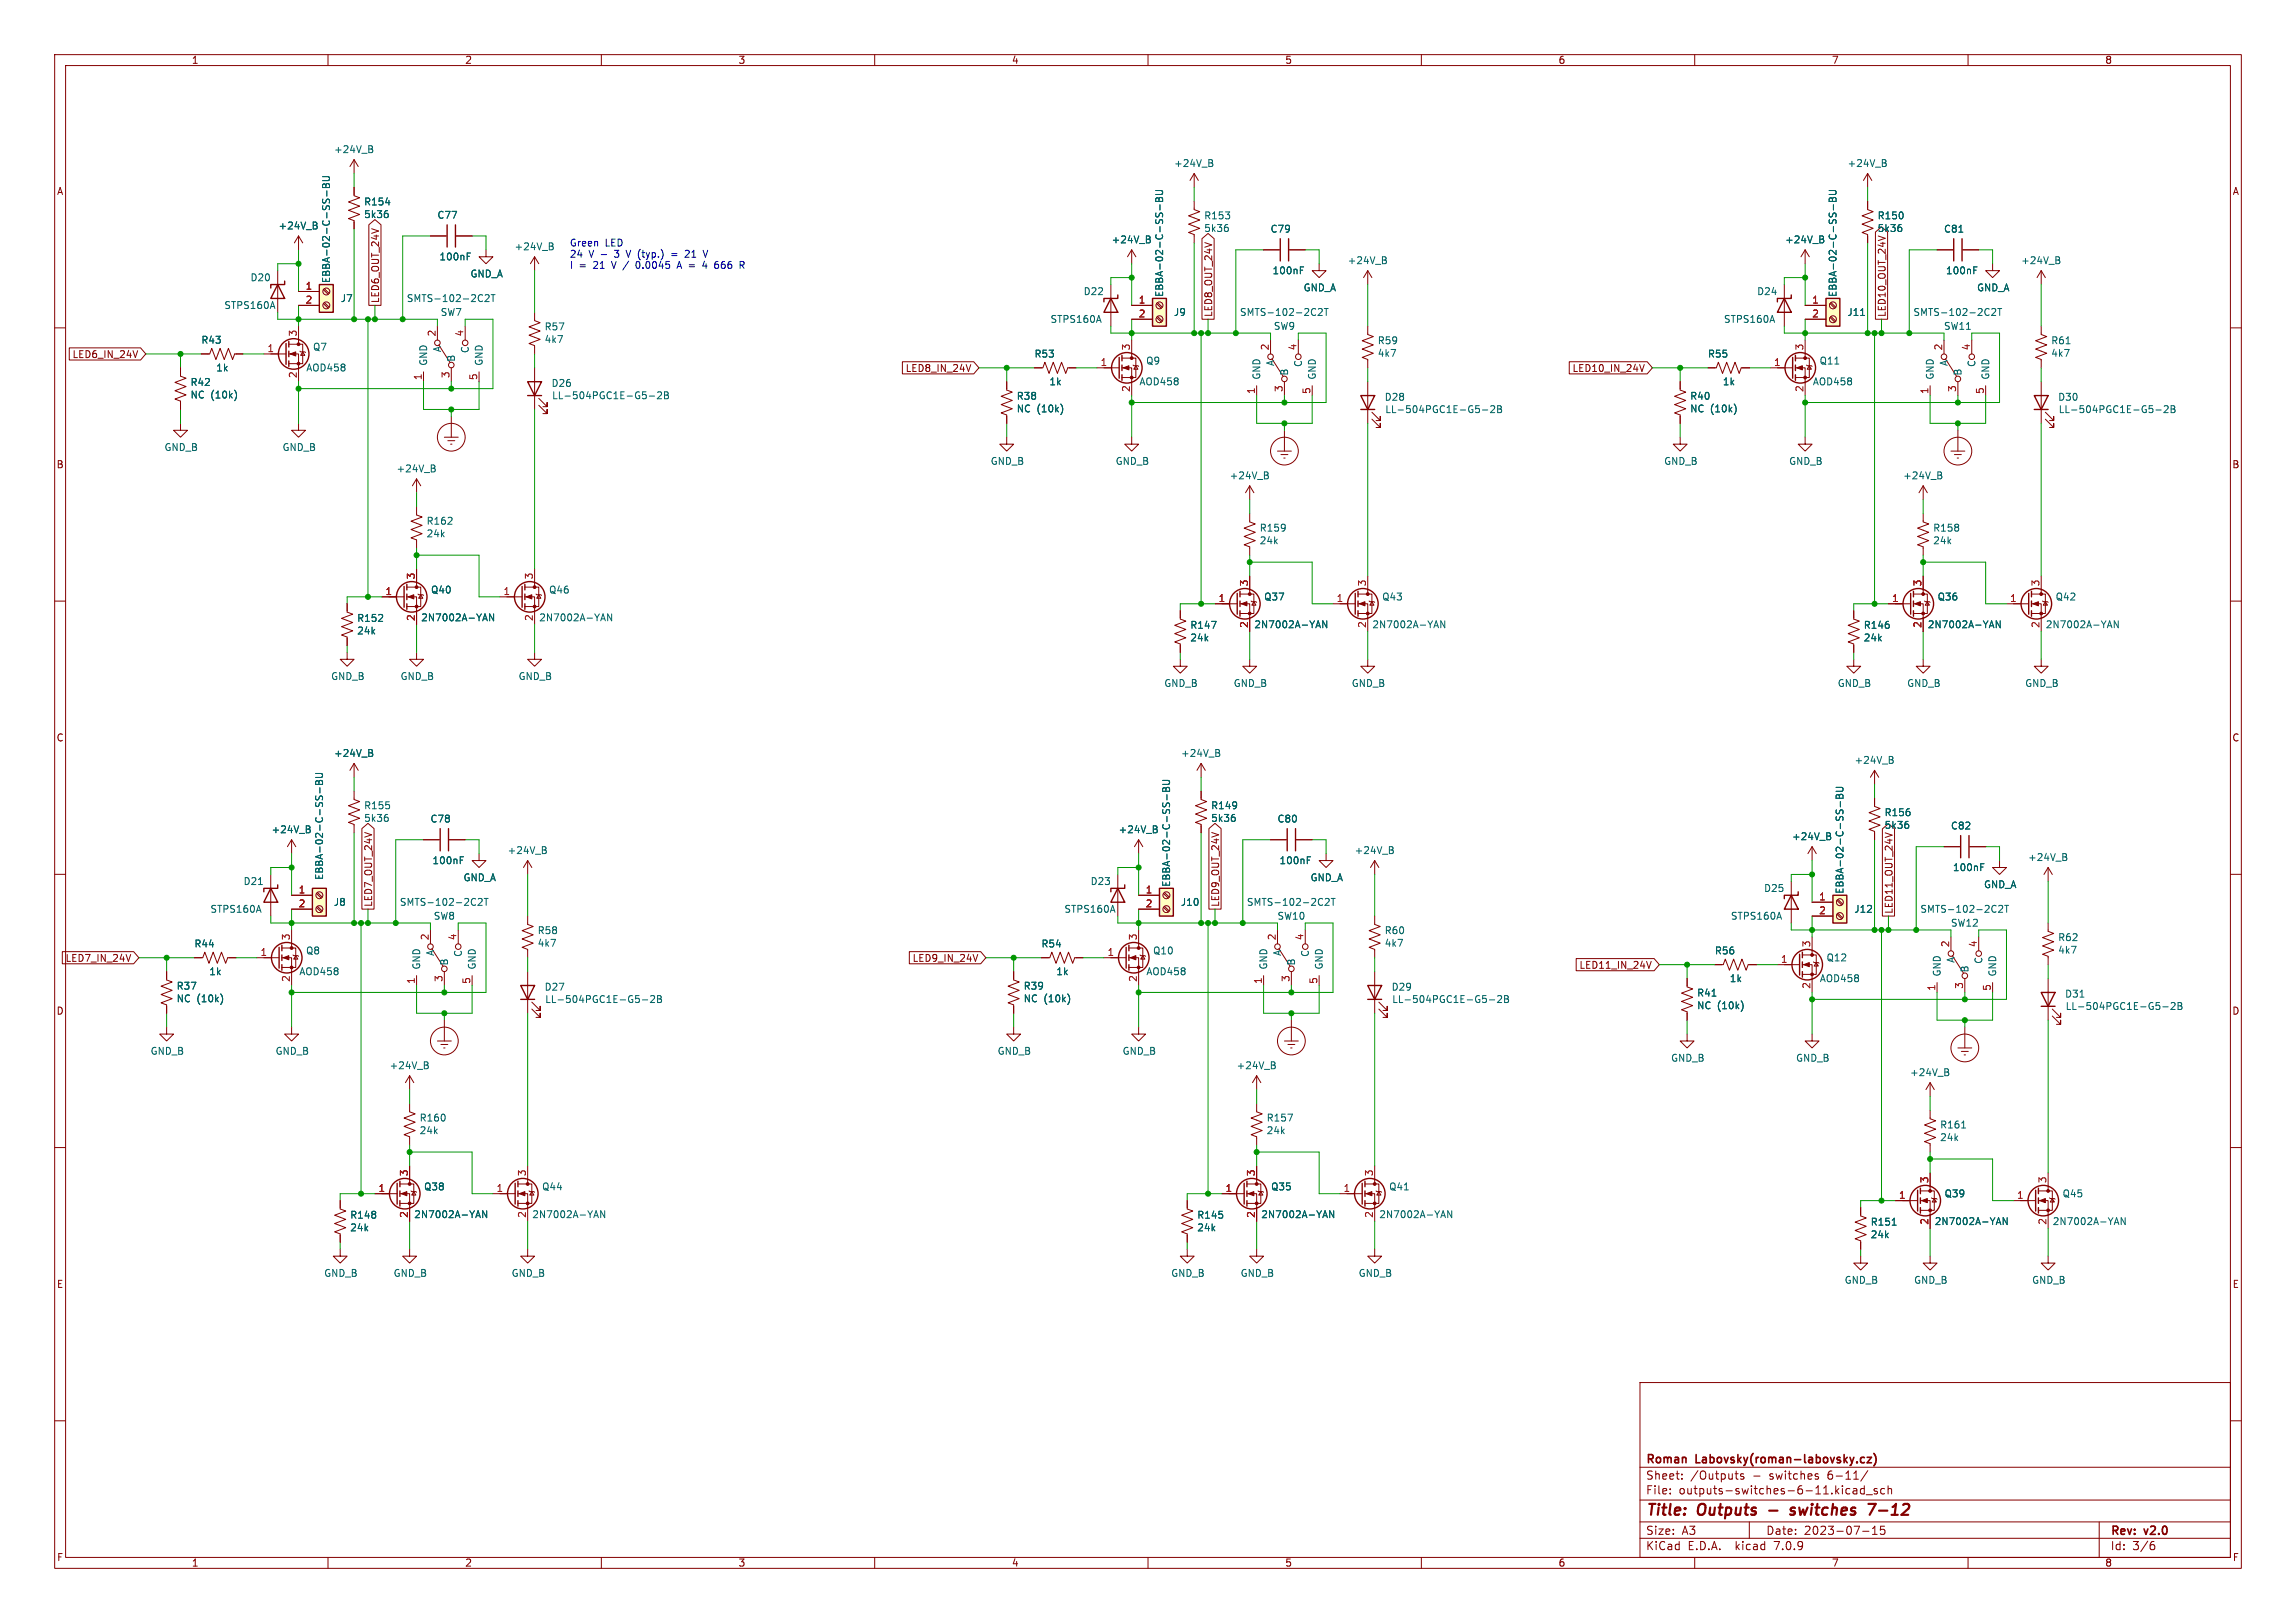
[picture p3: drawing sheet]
<svg xmlns="http://www.w3.org/2000/svg" width="420mm" height="297mm" viewBox="0 0 420 297" stroke-linecap="round" stroke-linejoin="round" font-family="sans-serif">
<defs><g id="words">
<g font-size="2.8" fill="#840000">
<text x="301" y="277.9">Title:</text>
<text x="310.6" y="277.9">Outputs</text>
<text x="329.2" y="277.9">switches</text>
<text x="344.2" y="277.9">7-12</text>
</g>
<g font-size="2.1" fill="#840000">
<text x="301" y="268.2">Roman</text>
<text x="310.3" y="268.2">Labovsky(roman-labovsky.cz)</text>
<text x="301" y="273.7">File:</text>
<text x="301" y="271">Sheet:</text>
<text x="307.1" y="273.7">outputs-switches-6-11.kicad_sch</text>
<text x="309.2" y="271">/Outputs</text>
<text x="320.7" y="271">-</text>
<text x="323.8" y="271">switches</text>
<text x="334.6" y="271">6-11/</text>
<text x="301" y="281.1">Size:</text>
<text x="307.6" y="281.1">A3</text>
<text x="323" y="281.1">Date:</text>
<text x="330" y="281.1">2023-07-15</text>
<text x="386" y="281.3">Rev:</text>
<text x="392.4" y="281.3">v2.0</text>
<text x="301" y="283.9">KiCad</text>
<text x="308.7" y="283.9">E.D.A.</text>
<text x="317.6" y="283.9">kicad</text>
<text x="324.8" y="283.9">7.0.9</text>
<text x="386" y="283.9">Id:</text>
<text x="390.1" y="283.9">3/6</text>
</g>
<g font-size="1.8" fill="#840000">
<text x="35" y="11.9">1</text>
<text x="85" y="11.9">2</text>
<text x="135" y="11.9">3</text>
<text x="185" y="11.9">4</text>
<text x="235" y="11.9">5</text>
<text x="285" y="11.9">6</text>
<text x="335" y="11.9">7</text>
<text x="385" y="11.9">8</text>
<text x="10.3" y="35.9">A</text>
<text x="408.3" y="35.9">A</text>
<text x="69.5" y="55.6" transform="rotate(-90 69.5 55.6)">LED6_OUT_24V</text>
<text x="221.9" y="58.1" transform="rotate(-90 221.9 58.1)">LED8_OUT_24V</text>
<text x="345.1" y="58.1" transform="rotate(-90 345.1 58.1)">LED10_OUT_24V</text>
<text x="13.2" y="65.7">LED6_IN_24V</text>
<text x="165.6" y="68.3">LED8_IN_24V</text>
<text x="287.5" y="68.3">LED10_IN_24V</text>
<text x="10.3" y="85.9">B</text>
<text x="408.2" y="85.9">B</text>
<text x="10.3" y="135.9">C</text>
<text x="408.2" y="135.9">C</text>
<text x="68.3" y="166.1" transform="rotate(-90 68.3 166.1)">LED7_OUT_24V</text>
<text x="223.2" y="166.1" transform="rotate(-90 223.2 166.1)">LED9_OUT_24V</text>
<text x="346.4" y="167.3" transform="rotate(-90 346.4 167.3)">LED11_OUT_24V</text>
<text x="11.9" y="176.2">LED7_IN_24V</text>
<text x="166.8" y="176.2">LED9_IN_24V</text>
<text x="288.8" y="177.5">LED11_IN_24V</text>
<text x="10.3" y="185.9">D</text>
<text x="408.2" y="185.9">D</text>
<text x="10.3" y="235.9">E</text>
<text x="408.3" y="235.9">E</text>
<text x="10.3" y="285.9">F</text>
<text x="35" y="286.9">1</text>
<text x="85" y="286.9">2</text>
<text x="135" y="286.9">3</text>
<text x="185" y="286.9">4</text>
<text x="235" y="286.9">5</text>
<text x="285" y="286.9">6</text>
<text x="335" y="286.9">7</text>
<text x="385" y="286.9">8</text>
<text x="408.3" y="285.9">F</text>
</g>
<g font-size="1.8" fill="#006464">
<text x="61" y="28.2">+24V_B</text>
<text x="214.7" y="30.8">+24V_B</text>
<text x="337.9" y="30.8">+24V_B</text>
<text x="66.5" y="37.8">R154</text>
<text x="66.5" y="40.1">5k36</text>
<text x="79.9" y="40.2">C77</text>
<text x="220.2" y="40.3">R153</text>
<text x="343.4" y="40.3">R150</text>
<text x="50.8" y="42.2">+24V_B</text>
<text x="80.3" y="47.9">100nF</text>
<text x="94" y="46">+24V_B</text>
<text x="203.2" y="44.7">+24V_B</text>
<text x="220.2" y="42.6">5k36</text>
<text x="232.3" y="42.8">C79</text>
<text x="326.4" y="44.7">+24V_B</text>
<text x="343.4" y="42.6">5k36</text>
<text x="355.5" y="42.8">C81</text>
<text x="45.7" y="51.7">D20</text>
<text x="60.6" y="51.9" transform="rotate(-90 60.6 51.9)">EBBA-02-C-SS-BU</text>
<text x="86" y="51">GND_A</text>
<text x="232.7" y="50.4">100nF</text>
<text x="238.4" y="53.5">GND_A</text>
<text x="246.4" y="48.5">+24V_B</text>
<text x="355.9" y="50.4">100nF</text>
<text x="361.6" y="53.5">GND_A</text>
<text x="369.6" y="48.5">+24V_B</text>
<text x="40.9" y="56.7">STPS160A</text>
<text x="62.2" y="55.5">J7</text>
<text x="74.3" y="55.5">SMTS-102-2C2T</text>
<text x="80.5" y="58">SW7</text>
<text x="192.1" y="59.3">STPS160A</text>
<text x="198.1" y="54.2">D22</text>
<text x="213" y="54.4" transform="rotate(-90 213 54.4)">EBBA-02-C-SS-BU</text>
<text x="214.6" y="58">J9</text>
<text x="226.7" y="58">SMTS-102-2C2T</text>
<text x="315.3" y="59.3">STPS160A</text>
<text x="321.3" y="54.2">D24</text>
<text x="336.1" y="54.4" transform="rotate(-90 336.1 54.4)">EBBA-02-C-SS-BU</text>
<text x="337.8" y="58">J11</text>
<text x="349.9" y="58">SMTS-102-2C2T</text>
<text x="36.7" y="63.1">R43</text>
<text x="57.2" y="64.4">Q7</text>
<text x="80.9" y="64.5" transform="rotate(-90 80.9 64.5)">A</text>
<text x="86" y="64.7" transform="rotate(-90 86 64.7)">C</text>
<text x="99.5" y="63">4k7</text>
<text x="99.5" y="60.7">R57</text>
<text x="189.1" y="65.6">R53</text>
<text x="232.9" y="60.6">SW9</text>
<text x="251.9" y="65.5">4k7</text>
<text x="251.9" y="63.2">R59</text>
<text x="312.3" y="65.6">R55</text>
<text x="355.5" y="60.6">SW11</text>
<text x="375.1" y="63.2">R61</text>
<text x="375.1" y="65.5">4k7</text>
<text x="34.8" y="70.8">R42</text>
<text x="39.5" y="68.2">1k</text>
<text x="55.9" y="68.2">AOD458</text>
<text x="78.3" y="67" transform="rotate(-90 78.3 67)">GND</text>
<text x="83.4" y="66.3" transform="rotate(-90 83.4 66.3)">B</text>
<text x="88.5" y="67" transform="rotate(-90 88.5 67)">GND</text>
<text x="100.8" y="71">D26</text>
<text x="191.9" y="70.7">1k</text>
<text x="208.3" y="70.7">AOD458</text>
<text x="209.6" y="66.9">Q9</text>
<text x="230.7" y="69.6" transform="rotate(-90 230.7 69.6)">GND</text>
<text x="233.3" y="67.1" transform="rotate(-90 233.3 67.1)">A</text>
<text x="235.8" y="68.8" transform="rotate(-90 235.8 68.8)">B</text>
<text x="238.4" y="67.3" transform="rotate(-90 238.4 67.3)">C</text>
<text x="240.9" y="69.6" transform="rotate(-90 240.9 69.6)">GND</text>
<text x="315" y="70.7">1k</text>
<text x="331.5" y="70.7">AOD458</text>
<text x="332.8" y="66.9">Q11</text>
<text x="353.9" y="69.6" transform="rotate(-90 353.9 69.6)">GND</text>
<text x="356.5" y="67.1" transform="rotate(-90 356.5 67.1)">A</text>
<text x="359" y="68.8" transform="rotate(-90 359 68.8)">B</text>
<text x="361.5" y="67.3" transform="rotate(-90 361.5 67.3)">C</text>
<text x="364.1" y="69.6" transform="rotate(-90 364.1 69.6)">GND</text>
<text x="34.8" y="73.1">NC (10k)</text>
<text x="100.9" y="73.3">LL-504PGC1E-G5-2B</text>
<text x="185.9" y="73.4">R38</text>
<text x="185.9" y="75.7">NC (10k)</text>
<text x="253.2" y="73.5">D28</text>
<text x="253.3" y="75.8">LL-504PGC1E-G5-2B</text>
<text x="309.1" y="73.4">R40</text>
<text x="309.1" y="75.7">NC (10k)</text>
<text x="376.4" y="73.5">D30</text>
<text x="376.5" y="75.8">LL-504PGC1E-G5-2B</text>
<text x="30" y="82.7">GND_B</text>
<text x="51.6" y="82.7">GND_B</text>
<text x="72.4" y="86.6">+24V_B</text>
<text x="181.1" y="85.3">GND_B</text>
<text x="204" y="85.3">GND_B</text>
<text x="224.8" y="87.9">+24V_B</text>
<text x="304.3" y="85.3">GND_B</text>
<text x="327.2" y="85.3">GND_B</text>
<text x="348" y="87.9">+24V_B</text>
<text x="77.9" y="96.2">R162</text>
<text x="77.9" y="98.5">24k</text>
<text x="230.3" y="97.5">R159</text>
<text x="230.3" y="99.8">24k</text>
<text x="353.5" y="97.5">R158</text>
<text x="353.5" y="99.8">24k</text>
<text x="65.2" y="114">R152</text>
<text x="76.9" y="113.9">2N7002A-YAN</text>
<text x="78.7" y="108.8">Q40</text>
<text x="98.5" y="113.9">2N7002A-YAN</text>
<text x="100.3" y="108.8">Q46</text>
<text x="231.1" y="110.1">Q37</text>
<text x="252.7" y="110.1">Q43</text>
<text x="354.3" y="110.1">Q36</text>
<text x="375.9" y="110.1">Q42</text>
<text x="65.2" y="116.3">24k</text>
<text x="217.6" y="115.3">R147</text>
<text x="217.6" y="117.6">24k</text>
<text x="229.3" y="115.2">2N7002A-YAN</text>
<text x="250.9" y="115.2">2N7002A-YAN</text>
<text x="340.8" y="115.3">R146</text>
<text x="340.8" y="117.6">24k</text>
<text x="352.5" y="115.2">2N7002A-YAN</text>
<text x="374.1" y="115.2">2N7002A-YAN</text>
<text x="60.5" y="124.6">GND_B</text>
<text x="73.2" y="124.6">GND_B</text>
<text x="94.8" y="124.6">GND_B</text>
<text x="212.9" y="125.9">GND_B</text>
<text x="225.6" y="125.9">GND_B</text>
<text x="247.2" y="125.9">GND_B</text>
<text x="336.1" y="125.9">GND_B</text>
<text x="348.8" y="125.9">GND_B</text>
<text x="370.4" y="125.9">GND_B</text>
<text x="61" y="138.7">+24V_B</text>
<text x="215.9" y="138.7">+24V_B</text>
<text x="339.1" y="140">+24V_B</text>
<text x="66.5" y="148.3">R155</text>
<text x="221.4" y="148.3">R149</text>
<text x="344.6" y="149.6">R156</text>
<text x="49.6" y="152.7">+24V_B</text>
<text x="66.5" y="150.6">5k36</text>
<text x="78.6" y="150.7">C78</text>
<text x="204.5" y="152.7">+24V_B</text>
<text x="221.4" y="150.6">5k36</text>
<text x="233.6" y="150.7">C80</text>
<text x="327.7" y="153.9">+24V_B</text>
<text x="344.6" y="151.9">5k36</text>
<text x="356.8" y="152">C82</text>
<text x="59.3" y="161.1" transform="rotate(-90 59.3 161.1)">EBBA-02-C-SS-BU</text>
<text x="79" y="158.3">100nF</text>
<text x="84.7" y="161.5">GND_A</text>
<text x="92.8" y="156.5">+24V_B</text>
<text x="234" y="158.3">100nF</text>
<text x="239.6" y="161.5">GND_A</text>
<text x="247.7" y="156.5">+24V_B</text>
<text x="357.1" y="159.6">100nF</text>
<text x="370.9" y="157.8">+24V_B</text>
<text x="38.4" y="167.2">STPS160A</text>
<text x="44.5" y="162.2">D21</text>
<text x="61" y="166">J8</text>
<text x="73" y="166">SMTS-102-2C2T</text>
<text x="194.6" y="167.2">STPS160A</text>
<text x="199.4" y="162.2">D23</text>
<text x="214.2" y="162.4" transform="rotate(-90 214.2 162.4)">EBBA-02-C-SS-BU</text>
<text x="215.9" y="166">J10</text>
<text x="228" y="166">SMTS-102-2C2T</text>
<text x="322.6" y="163.4">D25</text>
<text x="337.4" y="163.7" transform="rotate(-90 337.4 163.7)">EBBA-02-C-SS-BU</text>
<text x="339.1" y="167.2">J12</text>
<text x="351.2" y="167.2">SMTS-102-2C2T</text>
<text x="362.8" y="162.7">GND_A</text>
<text x="35.5" y="173.6">R44</text>
<text x="79.2" y="168.5">SW8</text>
<text x="98.3" y="173.5">4k7</text>
<text x="98.3" y="171.1">R58</text>
<text x="190.4" y="173.6">R54</text>
<text x="233.6" y="168.5">SW10</text>
<text x="253.2" y="173.5">4k7</text>
<text x="253.2" y="171.1">R60</text>
<text x="316.5" y="168.5">STPS160A</text>
<text x="356.8" y="169.8">SW12</text>
<text x="376.4" y="172.4">R62</text>
<text x="38.2" y="178.7">1k</text>
<text x="54.7" y="178.7">AOD458</text>
<text x="55.9" y="174.9">Q8</text>
<text x="77.1" y="177.5" transform="rotate(-90 77.1 177.5)">GND</text>
<text x="79.6" y="175" transform="rotate(-90 79.6 175)">A</text>
<text x="82.1" y="176.8" transform="rotate(-90 82.1 176.8)">B</text>
<text x="84.7" y="175.2" transform="rotate(-90 84.7 175.2)">C</text>
<text x="87.2" y="177.5" transform="rotate(-90 87.2 177.5)">GND</text>
<text x="193.1" y="178.7">1k</text>
<text x="209.6" y="178.7">AOD458</text>
<text x="210.8" y="174.9">Q10</text>
<text x="232" y="177.5" transform="rotate(-90 232 177.5)">GND</text>
<text x="234.5" y="175" transform="rotate(-90 234.5 175)">A</text>
<text x="237.1" y="176.8" transform="rotate(-90 237.1 176.8)">B</text>
<text x="239.6" y="175.2" transform="rotate(-90 239.6 175.2)">C</text>
<text x="242.2" y="177.5" transform="rotate(-90 242.2 177.5)">GND</text>
<text x="313.6" y="174.9">R56</text>
<text x="316.3" y="179.9">1k</text>
<text x="332.8" y="179.9">AOD458</text>
<text x="334" y="176.1">Q12</text>
<text x="355.2" y="178.8" transform="rotate(-90 355.2 178.8)">GND</text>
<text x="357.7" y="176.3" transform="rotate(-90 357.7 176.3)">A</text>
<text x="360.3" y="178.1" transform="rotate(-90 360.3 178.1)">B</text>
<text x="362.8" y="176.5" transform="rotate(-90 362.8 176.5)">C</text>
<text x="365.4" y="178.8" transform="rotate(-90 365.4 178.8)">GND</text>
<text x="376.4" y="174.7">4k7</text>
<text x="32.2" y="181.3">R37</text>
<text x="32.2" y="183.6">NC (10k)</text>
<text x="99.5" y="181.5">D27</text>
<text x="99.6" y="183.7">LL-504PGC1E-G5-2B</text>
<text x="187.2" y="181.3">R39</text>
<text x="187.2" y="183.6">NC (10k)</text>
<text x="254.5" y="181.5">D29</text>
<text x="254.6" y="183.7">LL-504PGC1E-G5-2B</text>
<text x="310.3" y="182.6">R41</text>
<text x="310.3" y="184.9">NC (10k)</text>
<text x="377.7" y="182.8">D31</text>
<text x="377.8" y="185">LL-504PGC1E-G5-2B</text>
<text x="27.5" y="193.2">GND_B</text>
<text x="50.3" y="193.2">GND_B</text>
<text x="71.2" y="195.9">+24V_B</text>
<text x="182.4" y="193.2">GND_B</text>
<text x="205.3" y="193.2">GND_B</text>
<text x="226.1" y="195.9">+24V_B</text>
<text x="305.6" y="194.5">GND_B</text>
<text x="328.4" y="194.5">GND_B</text>
<text x="349.3" y="197.1">+24V_B</text>
<text x="76.7" y="205.4">R160</text>
<text x="76.7" y="207.7">24k</text>
<text x="231.6" y="205.4">R157</text>
<text x="231.6" y="207.7">24k</text>
<text x="354.8" y="206.7">R161</text>
<text x="354.8" y="209">24k</text>
<text x="77.5" y="218">Q38</text>
<text x="99.1" y="218">Q44</text>
<text x="232.4" y="218">Q35</text>
<text x="254" y="218">Q41</text>
<text x="355.6" y="219.3">Q39</text>
<text x="377.2" y="219.3">Q45</text>
<text x="64" y="223.2">R148</text>
<text x="64" y="225.5">24k</text>
<text x="75.7" y="223.1">2N7002A-YAN</text>
<text x="97.3" y="223.1">2N7002A-YAN</text>
<text x="218.9" y="223.2">R145</text>
<text x="218.9" y="225.5">24k</text>
<text x="230.6" y="223.1">2N7002A-YAN</text>
<text x="252.2" y="223.1">2N7002A-YAN</text>
<text x="342.1" y="224.5">R151</text>
<text x="342.1" y="226.8">24k</text>
<text x="353.8" y="224.4">2N7002A-YAN</text>
<text x="375.4" y="224.4">2N7002A-YAN</text>
<text x="59.2" y="233.9">GND_B</text>
<text x="71.9" y="233.9">GND_B</text>
<text x="93.5" y="233.9">GND_B</text>
<text x="214.1" y="233.9">GND_B</text>
<text x="226.8" y="233.9">GND_B</text>
<text x="248.4" y="233.9">GND_B</text>
<text x="337.3" y="235.1">GND_B</text>
<text x="350" y="235.1">GND_B</text>
<text x="371.6" y="235.1">GND_B</text>
</g>
<g font-size="1.8" fill="#0000c2">
<text x="104.1" y="45.2">Green</text>
<text x="104.1" y="47.2">24</text>
<text x="107.7" y="47.2">V -</text>
<text x="110.7" y="45.2">LED</text>
<text x="112.7" y="47.2">3</text>
<text x="115.1" y="47.2">V (typ.)</text>
<text x="126.4" y="47.2">21</text>
<text x="104.1" y="49.3">I</text>
<text x="105.9" y="49.3">=</text>
<text x="108.7" y="49.3">21</text>
<text x="112.2" y="49.3">V /</text>
<text x="117" y="49.3">0.0045</text>
<text x="124.8" y="49.3">A =</text>
<text x="129.8" y="49.3">4</text>
<text x="132.2" y="49.3">666</text>
</g>
<g font-size="1.8" fill="#a90000">
<text x="55.8" y="53.1">1</text>
<text x="55.8" y="55.6">2</text>
<text x="208.2" y="55.6">1</text>
<text x="208.2" y="58.2">2</text>
<text x="331.4" y="55.6">1</text>
<text x="331.4" y="58.2">2</text>
<text x="48.8" y="64.5">1</text>
<text x="54.4" y="61.7" transform="rotate(-90 54.4 61.7)">3</text>
<text x="79.8" y="61.7" transform="rotate(-90 79.8 61.7)">2</text>
<text x="84.8" y="61.7" transform="rotate(-90 84.8 61.7)">4</text>
<text x="206.8" y="64.2" transform="rotate(-90 206.8 64.2)">3</text>
<text x="232.2" y="64.2" transform="rotate(-90 232.2 64.2)">2</text>
<text x="237.2" y="64.2" transform="rotate(-90 237.2 64.2)">4</text>
<text x="329.9" y="64.2" transform="rotate(-90 329.9 64.2)">3</text>
<text x="355.3" y="64.2" transform="rotate(-90 355.3 64.2)">2</text>
<text x="360.4" y="64.2" transform="rotate(-90 360.4 64.2)">4</text>
<text x="54.4" y="69.3" transform="rotate(-90 54.4 69.3)">2</text>
<text x="77.2" y="69.7" transform="rotate(-90 77.2 69.7)">1</text>
<text x="82.3" y="69.3" transform="rotate(-90 82.3 69.3)">3</text>
<text x="87.4" y="69.7" transform="rotate(-90 87.4 69.7)">5</text>
<text x="201.2" y="67.1">1</text>
<text x="206.8" y="71.8" transform="rotate(-90 206.8 71.8)">2</text>
<text x="234.7" y="71.8" transform="rotate(-90 234.7 71.8)">3</text>
<text x="324.4" y="67.1">1</text>
<text x="329.9" y="71.8" transform="rotate(-90 329.9 71.8)">2</text>
<text x="357.9" y="71.8" transform="rotate(-90 357.9 71.8)">3</text>
<text x="229.6" y="72.2" transform="rotate(-90 229.6 72.2)">1</text>
<text x="239.8" y="72.2" transform="rotate(-90 239.8 72.2)">5</text>
<text x="352.8" y="72.2" transform="rotate(-90 352.8 72.2)">1</text>
<text x="363" y="72.2" transform="rotate(-90 363 72.2)">5</text>
<text x="75.9" y="106.1" transform="rotate(-90 75.9 106.1)">3</text>
<text x="97.5" y="106.1" transform="rotate(-90 97.5 106.1)">3</text>
<text x="228.3" y="107.4" transform="rotate(-90 228.3 107.4)">3</text>
<text x="249.9" y="107.4" transform="rotate(-90 249.9 107.4)">3</text>
<text x="351.5" y="107.4" transform="rotate(-90 351.5 107.4)">3</text>
<text x="373.1" y="107.4" transform="rotate(-90 373.1 107.4)">3</text>
<text x="70.4" y="109">1</text>
<text x="75.9" y="113.7" transform="rotate(-90 75.9 113.7)">2</text>
<text x="92" y="109">1</text>
<text x="97.5" y="113.7" transform="rotate(-90 97.5 113.7)">2</text>
<text x="222.8" y="110.2">1</text>
<text x="244.4" y="110.2">1</text>
<text x="346" y="110.2">1</text>
<text x="367.6" y="110.2">1</text>
<text x="228.3" y="115" transform="rotate(-90 228.3 115)">2</text>
<text x="249.9" y="115" transform="rotate(-90 249.9 115)">2</text>
<text x="351.5" y="115" transform="rotate(-90 351.5 115)">2</text>
<text x="373.1" y="115" transform="rotate(-90 373.1 115)">2</text>
<text x="54.5" y="163.6">1</text>
<text x="54.5" y="166.1">2</text>
<text x="209.5" y="163.6">1</text>
<text x="209.5" y="166.1">2</text>
<text x="332.7" y="164.8">1</text>
<text x="332.7" y="167.4">2</text>
<text x="53.1" y="172.2" transform="rotate(-90 53.1 172.2)">3</text>
<text x="78.5" y="172.2" transform="rotate(-90 78.5 172.2)">2</text>
<text x="83.6" y="172.2" transform="rotate(-90 83.6 172.2)">4</text>
<text x="208" y="172.2" transform="rotate(-90 208 172.2)">3</text>
<text x="233.4" y="172.2" transform="rotate(-90 233.4 172.2)">2</text>
<text x="238.5" y="172.2" transform="rotate(-90 238.5 172.2)">4</text>
<text x="331.2" y="173.4" transform="rotate(-90 331.2 173.4)">3</text>
<text x="356.6" y="173.4" transform="rotate(-90 356.6 173.4)">2</text>
<text x="361.7" y="173.4" transform="rotate(-90 361.7 173.4)">4</text>
<text x="47.6" y="175">1</text>
<text x="53.1" y="179.8" transform="rotate(-90 53.1 179.8)">2</text>
<text x="81" y="179.8" transform="rotate(-90 81 179.8)">3</text>
<text x="202.5" y="175">1</text>
<text x="208" y="179.8" transform="rotate(-90 208 179.8)">2</text>
<text x="236" y="179.8" transform="rotate(-90 236 179.8)">3</text>
<text x="325.7" y="176.3">1</text>
<text x="75.9" y="180.1" transform="rotate(-90 75.9 180.1)">1</text>
<text x="86.1" y="180.1" transform="rotate(-90 86.1 180.1)">5</text>
<text x="230.9" y="180.1" transform="rotate(-90 230.9 180.1)">1</text>
<text x="241" y="180.1" transform="rotate(-90 241 180.1)">5</text>
<text x="331.2" y="181" transform="rotate(-90 331.2 181)">2</text>
<text x="354.1" y="181.4" transform="rotate(-90 354.1 181.4)">1</text>
<text x="359.2" y="181" transform="rotate(-90 359.2 181)">3</text>
<text x="364.2" y="181.4" transform="rotate(-90 364.2 181.4)">5</text>
<text x="74.7" y="215.3" transform="rotate(-90 74.7 215.3)">3</text>
<text x="96.3" y="215.3" transform="rotate(-90 96.3 215.3)">3</text>
<text x="229.6" y="215.3" transform="rotate(-90 229.6 215.3)">3</text>
<text x="251.2" y="215.3" transform="rotate(-90 251.2 215.3)">3</text>
<text x="69.1" y="218.2">1</text>
<text x="90.7" y="218.2">1</text>
<text x="224.1" y="218.2">1</text>
<text x="245.7" y="218.2">1</text>
<text x="347.3" y="219.5">1</text>
<text x="352.8" y="216.6" transform="rotate(-90 352.8 216.6)">3</text>
<text x="368.9" y="219.5">1</text>
<text x="374.4" y="216.6" transform="rotate(-90 374.4 216.6)">3</text>
<text x="74.7" y="223" transform="rotate(-90 74.7 223)">2</text>
<text x="96.3" y="223" transform="rotate(-90 96.3 223)">2</text>
<text x="229.6" y="223" transform="rotate(-90 229.6 223)">2</text>
<text x="251.2" y="223" transform="rotate(-90 251.2 223)">2</text>
<text x="352.8" y="224.2" transform="rotate(-90 352.8 224.2)">2</text>
<text x="374.4" y="224.2" transform="rotate(-90 374.4 224.2)">2</text>
</g>
</g></defs>
<g fill="none" stroke="#840000" stroke-width=".18">
<path d="M10 10h400v277h-400zM12 12h396v273h-396zM60 10v2M110 10v2M160 10v2M210 10v2M260 10v2M310 10v2M360 10v2M64.8 34.3v1.5l1 .4-2 .8 2 .7-2 .8 2 .7-2 .8 1 .4v1.5M64.8 29.2v2.6M64.8 29.2l-.8 1.3"/>
<path d="M64.8 29.2l.7 1.3M218.4 36.8v1.6l1.1 .3-2.1 .8 2.1 .8-2.1 .7 2.1 .8-2.1 .7 1 .4v1.6M218.4 31.8l-.7 1.2M218.4 31.8v2.5M218.4 31.8l.8 1.2M341.6 36.8v1.6l1 .3-2 .8 2 .8-2 .7 2 .8-2 .7 1 .4v1.6M341.6 31.8v2.5M341.6 31.8l-.7 1.2M341.6 31.8l.8 1.2M10 60h2M50.8 49.5v7.7M54.6 43.2l-.8 1.3"/>
<path d="M54.6 43.2v2.5M54.6 59.7v3.3M54.6 43.2l.8 1.3M54.6 55.9h3.8M54.6 53.3h3.8M59.2 55.5l.8 .9M59.2 53l.8 .8M59.3 55.4l.9 .8M59.3 52.8l.9 .9M67.5 41.1l1.1-.9 1.1 .9v14.8h-2.2zM78.7 43.2h2.9M80 59.7v2.5"/>
<path d="M83.5 43.2h2.9M85.1 59.7v2.5M88.9 45.7v1.3h1.3l-1.3 1.3-1.3-1.3h1.3M97.8 57.2v1.5l1 .4-2 .7 2 .8-2 .7 2 .8-2 .8 1 .3v1.6M97.8 47l-.8 1.3M97.8 47v2.5M97.8 47l.8 1.3M203.2 52.1v7.6M207 45.7l-.8 1.3M207 45.7v2.6M207 45.7l.8 1.3M207 55.9h3.8"/>
<path d="M207 58.4h3.8M211.6 58.1l.8 .8M211.6 55.5l.8 .9M211.7 57.9l.9 .9M211.7 55.4l.9 .8M219.9 43.7l1.1-1 1.1 1v14.7h-2.2zM231.1 45.7h2.9M235.9 45.7h2.9M241.3 48.3v1.2h1.3l-1.3 1.3-1.3-1.3h1.3M250.2 59.7v1.5l1 .4-2 .8 2 .7-2 .8 2 .7-2 .8 1 .4v1.5M250.2 49.5v2.6M250.2 49.5l-.8 1.3"/>
<path d="M250.2 49.5l.8 1.3M326.4 52.1v7.6M330.2 55.9h3.8M330.2 58.4h3.8M330.2 45.7v2.6M330.2 45.7l-.8 1.3M330.2 45.7l.8 1.3M334.7 58.1l.9 .8M334.7 55.5l.9 .9M334.9 57.9l.9 .9M334.9 55.4l.9 .8M343.1 42.5l1.1-1 1.1 1v15.9h-2.2z"/>
<path d="M343.6 43.2l1.2 .4M354.3 45.7h2.9M359.1 45.7h2.8M364.5 48.3v1.2h1.3l-1.3 1.3-1.3-1.3h1.3M373.4 59.7v1.5l1 .4-2 .8 2 .7-2 .8 2 .7-2 .8 1 .4v1.5M373.4 49.5v2.6M373.4 49.5l-.8 1.3M373.4 49.5l.7 1.3M408 60h2M12.7 63.7h13l1 1.1-1 1.1h-13zM25.2 64.2l-.4 1.2M33 77.5v1.2h1.3l-1.3 1.3-1.3-1.3h1.3"/>
<path d="M33 67.3v1.5l1 .4-2 .8 2 .7-2 .8 2 .8-2 .7 1 .4v1.5M36.8 64.8h1.6l.3-1 .8 2 .8-2 .7 2 .8-2 .7 2 .4-1h1.5M48.3 64.8h4M52.8 64.8h1.8v5.1M52.8 63h2.6v3.5h-2.6M54.6 77.5v1.2h1.3l-1.3 1.3-1.3-1.3h1.3M54.9 64.3l.1 .1h.8l.1 .1M55.4 64.4l.4 .6h-.8zM77.5 68v1.9M80.3 63.1l2 3.2M82.5 67.3v2.6M82.5 76.2v3.8"/>
<path d="M87.6 68v1.9M97.8 67.3v7.6M98.6 74.2l1.5 1.5v-.8v.8h-.8M98.6 72.9l1.5 1.5v-.7v.7h-.8M165.1 66.2h13l1 1.1-1 1.1h-13zM177.6 66.7l-.4 1.3M184.1 69.9v1.5l1.1 .4-2.1 .7 2.1 .8-2.1 .7 2.1 .8-2.1 .8 1 .3v1.6M189.2 67.3h1.6l.3-1 .8 2 .8-2 .7 2 .8-2 .7 2 .4-1h1.5M200.7 67.3h4M205.2 67.3h1.8v5.1M205.2 65.5h2.6v3.6h-2.6M207 62.2v3.3"/>
<path d="M207.3 66.8l.1 .1h.8l.1 .2M207.8 66.9l.4 .7h-.8zM229.9 70.6v1.8M232.4 62.2v2.6M232.7 65.7l2 3.1M234.9 69.9v2.5M234.9 78.7v3.9M237.5 62.2v2.6M240 70.6v1.8M250.2 69.9v7.6M251 76.7l1.5 1.5v-.7v.7h-.8M251 75.4l1.5 1.6v-.8v.8h-.8"/>
<path d="M287 66.2h14.3l1 1.1-1 1.1h-14.3zM300.8 66.7l-.5 1.3M307.3 69.9v1.5l1.1 .4-2.1 .7 2.1 .8-2.1 .7 2.1 .8-2.1 .8 1 .3v1.6M312.4 67.3h1.5l.4-1 .8 2 .7-2 .8 2 .8-2 .7 2 .4-1h1.5M323.8 67.3h4.1M328.4 67.3h1.8v5.1M328.4 65.5h2.6v3.6h-2.6M330.2 62.2v3.3M330.5 66.8l.1 .1h.7l.2 .2M331 66.9l.3 .7h-.7zM353.1 70.6v1.8M355.6 62.2v2.6"/>
<path d="M355.9 65.7l2 3.1M358.1 69.9v2.5M358.1 78.7v3.9M360.7 62.2v2.6M363.2 70.6v1.8M373.4 69.9v7.6M374.1 76.7l1.6 1.5v-.7v.7h-.8M374.1 75.4l1.6 1.6v-.8v.8h-.8M76.2 92.7v1.5l1 .4-2 .8 2 .7-2 .8 2 .8-2 .7 1 .4v1.5M76.2 87.6v2.6M76.2 87.6l-.8 1.3M76.2 87.6l.8 1.3"/>
<path d="M81.3 80h2.5M81.9 80.6h1.3M82.4 81.3h.3M184.1 80v1.3h1.3l-1.3 1.3-1.2-1.3h1.2M207 80v1.3h1.3l-1.3 1.3-1.3-1.3h1.3M228.6 94v1.5l1 .4-2 .7 2 .8-2 .8 2 .7-2 .8 1 .4v1.5M228.6 88.9l-.8 1.3M228.6 88.9v2.5M228.6 88.9l.8 1.3M233.7 82.6h2.5M234.3 83.2h1.3M234.8 83.8h.3"/>
<path d="M307.3 80v1.3h1.3l-1.3 1.3-1.2-1.3h1.2M330.2 80v1.3h1.3l-1.3 1.3-1.3-1.3h1.3M351.8 94v1.5l1 .4-2 .7 2 .8-2 .8 2 .7-2 .8 1 .4v1.5M351.8 88.9v2.5M351.8 88.9l-.8 1.3M351.8 88.9l.8 1.3M356.9 82.6h2.5M357.5 83.2h1.3M358 83.8h.3M10 110h2M63.5 110.5v1.5l1 .4-2 .8 2 .7-2 .8 2 .7-2 .8 1 .4v1.5M63.5 119.4v1.3h1.3l-1.3 1.2-1.3-1.2h1.3"/>
<path d="M69.8 109.2h4.1M74.4 109.2h1.8v5.1M74.4 107.4h2.6v3.6h-2.6M76.2 119.4v1.3h1.3l-1.3 1.2-1.3-1.2h1.3M76.2 104.1v3.3M76.5 108.7l.1 .1h.7l.2 .2M77 108.8l.3 .7h-.7zM91.4 109.2h4.1M96 109.2h1.8v5.1M96 107.4h2.6v3.6h-2.6M97.8 119.4v1.3h1.3l-1.3 1.2-1.3-1.2h1.3M97.8 104.1v3.3"/>
<path d="M98 108.7l.2 .1h.7l.2 .2M98.6 108.8l.3 .7h-.7zM215.9 111.8v1.5l1 .4-2 .7 2 .8-2 .8 2 .7-2 .8 1 .4v1.5M222.2 110.5h4.1M226.8 110.5h1.8v5.1M226.8 108.7h2.6v3.6h-2.6M228.6 105.4v3.3M228.9 110l.1 .1h.7l.2 .1M229.4 110.1l.3 .6h-.7zM243.8 110.5h4.1M248.4 110.5h1.8v5.1M248.4 108.7h2.6v3.6h-2.6"/>
<path d="M250.2 105.4v3.3M250.4 110l.2 .1h.7l.2 .1M251 110.1l.3 .6h-.7zM339.1 111.8v1.5l1 .4-2 .7 2 .8-2 .8 2 .7-2 .8 1 .4v1.5M345.4 110.5h4.1M350 110.5h1.8v5.1M350 108.7h2.6v3.6h-2.6M351.8 105.4v3.3M352 110l.2 .1h.7l.2 .1M352.6 110.1l.3 .6h-.7zM367 110.5h4.1M371.6 110.5h1.8v5.1"/>
<path d="M371.6 108.7h2.5v3.6h-2.5M373.4 105.4v3.3M373.6 110l.2 .1h.7l.1 .1M374.1 110.1l.4 .6h-.7zM408 110h2M64.8 139.7v2.5M64.8 139.7l-.8 1.3M64.8 139.7l.7 1.3M215.9 120.7v1.2h1.3l-1.3 1.3-1.3-1.3h1.3M219.7 139.7l-.8 1.3M219.7 139.7v2.5M219.7 139.7l.8 1.3"/>
<path d="M228.6 120.7v1.2h1.3l-1.3 1.3-1.3-1.3h1.3M250.2 120.7v1.2h1.3l-1.3 1.3-1.3-1.3h1.3M339.1 120.7v1.2h1.3l-1.3 1.3-1.3-1.3h1.3M351.8 120.7v1.2h1.3l-1.3 1.3-1.3-1.3h1.3M373.4 120.7v1.2h1.2l-1.2 1.3-1.3-1.3h1.3M10 160h2M53.3 153.7v2.5M53.3 153.7l-.7 1.2M53.3 153.7l.8 1.2M64.8 144.8v1.5l1 .4-2 .7 2 .8-2 .8 2 .7-2 .8 1 .4v1.5M66.2 151.6l1.1-.9 1.1 .9v14.8h-2.2zM77.5 153.7h2.9"/>
<path d="M82.2 153.7h2.9M87.6 156.2v1.3h1.3l-1.3 1.3-1.2-1.3h1.2M96.5 157.5v2.5M96.5 157.5l-.7 1.3M96.5 157.5l.8 1.3M208.3 153.7l-.8 1.2M208.3 153.7v2.5M208.3 153.7l.7 1.2M219.7 144.8v1.5l1 .4-2 .7 2 .8-2 .8 2 .7-2 .8 1 .4v1.5M221.1 151.6l1.1-.9 1.2 .9v14.8h-2.3zM232.4 153.7h2.9M237.1 153.7h2.9"/>
<path d="M242.6 156.2v1.3h1.2l-1.2 1.3-1.3-1.3h1.3M251.5 157.5v2.5M251.5 157.5l-.8 1.3M251.5 157.5l.7 1.3M331.5 154.9v2.6M331.5 154.9l-.8 1.3M331.5 154.9l.7 1.3M342.9 146.1v1.5l1 .4-2 .7 2 .8-2 .7 2 .8-2 .8 1 .3v1.6M342.9 141v2.5M342.9 141l-.8 1.2M342.9 141l.8 1.2M344.3 151.7l1.1-1 1.2 1v15.9h-2.3z"/>
<path d="M344.8 152.4l1.3 .4M355.6 154.9h2.9M360.3 154.9h2.9M365.8 157.5v1.3h1.2l-1.2 1.2-1.3-1.2h1.3M374.6 158.8v2.5M374.6 158.8l-.7 1.2M374.6 158.8l.8 1.2M408 160h2M11.4 174.1h13l1 1.2-1 1.1h-13zM23.9 174.7l-.4 1.2M30.5 177.8v1.5l1 .4-2 .8 2 .7-2 .8 2 .8-2 .7 1 .4v1.5M35.6 175.3h1.5l.4-1.1 .7 2.1 .8-2.1 .8 2.1 .7-2.1 .8 2.1 .4-1h1.5"/>
<path d="M47 175.3h4.1M49.5 160v7.6M51.6 175.3h1.7v5M51.6 173.5h2.5v3.5h-2.5M53.3 163.8h3.8M53.3 166.4h3.8M53.3 170.2v3.3M53.6 174.8l.1 .1h.8l.1 .1M54.1 174.9l.4 .6h-.8zM57.9 166l.9 .9M57.9 163.5l.9 .8M58.1 165.9l.8 .8"/>
<path d="M58.1 163.3l.8 .9M76.2 178.5v1.8M78.7 170.2v2.5M79 173.6l2 3.2M81.3 177.8v2.5M83.8 170.2v2.5M86.4 178.5v1.8M96.5 167.6v1.6l1 .3-2 .8 2 .8-2 .7 2 .8-2 .8 1 .3v1.6M96.5 177.8v7.6M166.3 174.1h13.1l.9 1.2-.9 1.1h-13.1zM178.8 174.7l-.4 1.2M185.4 177.8v1.5l1 .4-2 .8 2 .7-2 .8 2 .8-2 .7 1 .4v1.5"/>
<path d="M190.5 175.3h1.5l.4-1.1 .8 2.1 .7-2.1 .8 2.1 .8-2.1 .7 2.1 .4-1h1.5M201.9 175.3h4.1M204.5 160v7.6M206.5 175.3h1.8v5M206.5 173.5h2.5v3.5h-2.5M208.3 163.8h3.8M208.3 166.4h3.8M208.3 170.2v3.3M208.5 174.8l.2 .1h.7l.1 .1M209 174.9l.4 .6h-.7zM212.8 166l.9 .9M212.8 163.5l.9 .8"/>
<path d="M213 165.9l.9 .8M213 163.3l.9 .9M231.1 178.5v1.8M233.7 170.2v2.5M233.9 173.6l2.1 3.2M236.2 177.8v2.5M238.8 170.2v2.5M241.3 178.5v1.8M251.5 167.6v1.6l1 .3-2.1 .8 2.1 .8-2.1 .7 2.1 .8-2.1 .8 1.1 .3v1.6M251.5 177.8v7.6M288.3 175.4h14.3l.9 1.1-.9 1.1h-14.3zM302 175.9l-.4 1.3"/>
<path d="M308.6 179.1v1.5l1 .4-2 .7 2 .8-2 .8 2 .7-2 .8 1 .4v1.5M313.7 176.5h1.5l.4-1 .8 2 .7-2 .8 2 .7-2 .8 2 .4-1h1.5M325.1 176.5h4.1M327.7 161.3v7.6M329.7 176.5h1.8v5.1M329.7 174.8h2.5v3.5h-2.5M331.5 171.5v3.3M331.5 165.1h3.8M331.5 167.6h3.8M331.7 176l.2 .1h.7l.1 .2M332.2 176.1l.4 .7h-.7zM336 167.3l.9 .8"/>
<path d="M336 164.8l.9 .8M336.2 167.1l.9 .9M336.2 164.6l.9 .8M354.3 179.8v1.8M356.9 171.5v2.5M357.1 174.9l2.1 3.2M359.4 179.1v2.5M361.9 171.5v2.5M364.5 179.8v1.8M374.6 168.9v1.5l1.1 .4-2.1 .8 2.1 .7-2.1 .8 2.1 .8-2.1 .7 1 .4v1.5M374.6 179.1v7.6M30.5 188v1.2h1.2l-1.2 1.3-1.3-1.3h1.3"/>
<path d="M53.3 188v1.2h1.3l-1.3 1.3-1.2-1.3h1.2M74.9 196.9l-.7 1.2M74.9 196.9v2.5M74.9 196.9l.8 1.2M80 190.5h2.5M80.6 191.1h1.3M81.2 191.8h.2M81.3 186.7v3.8M97.3 184.7l1.5 1.5v-.8v.8h-.8M97.3 183.4l1.5 1.5v-.7v.7h-.8M185.4 188v1.2h1.3l-1.3 1.3-1.3-1.3h1.3M208.3 188v1.2h1.2l-1.2 1.3-1.3-1.3h1.3"/>
<path d="M229.9 196.9v2.5M229.9 196.9l-.8 1.2M229.9 196.9l.7 1.2M234.9 190.5h2.6M235.6 191.1h1.3M236.1 191.8h.2M236.2 186.7v3.8M252.2 184.7l1.5 1.5v-.8v.8h-.7M252.2 183.4l1.5 1.5v-.7v.7h-.7M308.6 189.2v1.3h1.3l-1.3 1.3-1.3-1.3h1.3M331.5 189.2v1.3h1.2l-1.2 1.3-1.3-1.3h1.3M353.1 198.1v2.6"/>
<path d="M353.1 198.1l-.8 1.3M353.1 198.1l.7 1.3M358.1 191.8h2.6M358.8 192.4h1.2M359.3 193h.2M359.4 188v3.8M375.4 185.9l1.5 1.6v-.8v.8h-.7M375.4 184.7l1.5 1.5v-.8v.8h-.7M10 210h2M62.2 219.7v1.5l1 .4-2 .8 2 .7-2 .8 2 .8-2 .7 1 .4v1.5M68.6 218.4h4M73.2 218.4h1.7v5.1"/>
<path d="M73.2 216.7h2.5v3.5h-2.5M74.9 201.9v1.6l1 .3-2 .8 2 .8-2 .7 2 .8-2 .7 1 .4v1.6M74.9 213.4v3.3M75.2 217.9l.1 .2h.8l.1 .1M75.7 218.1l.4 .6h-.8zM90.2 218.4h4M94.7 218.4h1.8v5.1M94.7 216.7h2.6v3.5h-2.6M96.5 213.4v3.3M96.8 217.9l.1 .2h.8l.1 .1M97.3 218.1l.4 .6h-.8zM217.2 219.7v1.5l1 .4-2 .8 2 .7-2 .8 2 .8-2 .7 1 .4v1.5"/>
<path d="M223.5 218.4h4.1M228.1 218.4h1.8v5.1M228.1 216.7h2.5v3.5h-2.5M229.9 201.9v1.6l1 .3-2 .8 2 .8-2 .7 2 .8-2 .7 1 .4v1.6M229.9 213.4v3.3M230.1 217.9l.2 .2h.7l.1 .1M230.6 218.1l.4 .6h-.7zM245.1 218.4h4.1M249.7 218.4h1.8v5.1M249.7 216.7h2.5v3.5h-2.5M251.5 213.4v3.3M251.7 217.9l.1 .2h.8l.1 .1"/>
<path d="M252.2 218.1l.4 .6h-.8zM346.7 219.7h4.1M351.3 219.7h1.8v5.1M351.3 217.9h2.5v3.6h-2.5M353.1 203.2v1.5l1 .4-2.1 .8 2.1 .7-2.1 .8 2.1 .8-2.1 .7 1.1 .4v1.5M353.1 214.6v3.3M353.3 219.2l.1 .1h.8l.1 .2M353.8 219.3l.4 .7h-.8zM368.3 219.7h4.1M372.9 219.7h1.7v5.1M372.9 217.9h2.5v3.6h-2.5M374.6 214.6v3.3"/>
<path d="M374.9 219.2l.1 .1h.8l.1 .2M375.4 219.3l.4 .7h-.8zM408 210h2M62.2 228.6v1.3h1.3l-1.3 1.2-1.2-1.2h1.2M74.9 228.6v1.3h1.3l-1.3 1.2-1.2-1.2h1.2M96.5 228.6v1.3h1.3l-1.3 1.2-1.3-1.2h1.3M217.2 228.6v1.3h1.2l-1.2 1.2-1.3-1.2h1.3M229.9 228.6v1.3h1.2l-1.2 1.2-1.3-1.2h1.3M251.5 228.6v1.3h1.2l-1.2 1.2-1.3-1.2h1.3M340.4 221v1.5l1 .4-2.1 .7 2.1 .8-2.1 .8 2.1 .7-2.1 .8 1.1 .4v1.5M340.4 229.9v1.2h1.2l-1.2 1.3-1.3-1.3h1.3M353.1 229.9v1.2h1.2l-1.2 1.3-1.3-1.3h1.3"/>
<path d="M374.6 229.9v1.2h1.3l-1.3 1.3-1.2-1.3h1.2M10 260h2M300 253h108v32h-108zM408 260h2M300 278.5h108M300 274.5h108M300 268.5h108M305.5 273.2v.2M305.5 272.5v.1M307.7 270.5v.2M307.7 269.8v.1M317.4 269.7h.5"/>
<path d="M317.7 270.6l.2 .1M318.9 269.8l-.3-.1-.2 .2v.2l.5 .2v.3h-.5M320 278.5v3M332.4 270.2l.3 .2-.3 .3M332.4 269.7l.2 .1M337.9 272.4l.5 .1M338.4 273.3l-.5 .1M339 272.5h.6l.1 .9M339.7 272.7l-.5 .1a.29 .29 0 0 0-.3 .3 .29 .29 0 0 0 .3 .3l.5-.1M341 272.5l-.4-.1-.3 .3v.4l.1 .2h.6M341 271.9v1.5M341.4 273.5h1.1"/>
<path d="M341.7 269.1l-1.3 1.9M342.5 279.7l.4-.4v1.5M343.4 272.5l-.4-.1-.2 .2 .1 .2 .5 .2v.3h-.6M344.7 279.3h-.7l-.1 .7 .3-.1h.5l.1 .2-.1 .5-.2 .2-.6-.2M344.7 272.5l-.4-.1-.3 .3v.4l.2 .2h.5M345.4 272.5l.2-.1 .3 .1 .1 .9M345.4 271.9v1.5M384 278.5v6.5M60 285v2M110 285v2M160 285v2M210 285v2"/>
<path d="M260 285v2M300 281.5h108M310 285v2M340.7 280.2h1.2M342.5 280.8h.9M360 285v2M393.6 282.7h.3l.3 .2-.1 .5-.5 .2M394 282.1l-.4 .1"/>
<circle cx="59.7" cy="55.9" r=".63"/>
<circle cx="59.7" cy="53.3" r=".63"/>
<circle cx="212.1" cy="58.4" r=".63"/>
<circle cx="212.1" cy="55.9" r=".63"/>
<circle cx="335.3" cy="58.4" r=".63"/>
<circle cx="335.3" cy="55.9" r=".63"/>
<circle cx="80" cy="62.7" r=".51"/>
<circle cx="82.6" cy="66.8" r=".51"/>
<circle cx="85.1" cy="62.7" r=".51"/>
<circle cx="232.4" cy="65.3" r=".51"/>
<circle cx="235" cy="69.3" r=".51"/>
<circle cx="237.5" cy="65.3" r=".51"/>
<circle cx="355.6" cy="65.3" r=".51"/>
<circle cx="358.1" cy="69.3" r=".51"/>
<circle cx="360.7" cy="65.3" r=".51"/>
<circle cx="82.5" cy="80" r="2.54"/>
<circle cx="234.9" cy="82.5" r="2.54"/>
<circle cx="358.1" cy="82.5" r="2.54"/>
<circle cx="58.4" cy="163.8" r=".63"/>
<circle cx="58.4" cy="166.4" r=".63"/>
<circle cx="78.7" cy="173.2" r=".51"/>
<circle cx="81.3" cy="177.3" r=".51"/>
<circle cx="83.8" cy="173.2" r=".51"/>
<circle cx="213.4" cy="166.4" r=".63"/>
<circle cx="213.4" cy="163.8" r=".63"/>
<circle cx="233.7" cy="173.2" r=".51"/>
<circle cx="236.2" cy="177.3" r=".51"/>
<circle cx="238.8" cy="173.2" r=".51"/>
<circle cx="336.5" cy="165.1" r=".63"/>
<circle cx="336.5" cy="167.6" r=".63"/>
<circle cx="356.9" cy="174.5" r=".51"/>
<circle cx="359.4" cy="178.6" r=".51"/>
<circle cx="361.9" cy="174.5" r=".51"/>
<circle cx="81.3" cy="190.5" r="2.54"/>
<circle cx="236.2" cy="190.5" r="2.54"/>
<circle cx="359.4" cy="191.8" r="2.54"/>
</g>
<path d="M323.6 276.4h1.5M328.3 276a.49 .49 0 0 0-.7 .3v.1l.7 .2v.2l-.3 .4-.6-.1M341.8 275.2h1.3l-1.1 2" fill="none" stroke="#840000" stroke-width=".4"/>
<path d="M340.6 266.7l.4 .1M341 267.6l-.4 .1M341.5 266.7h.8l-.8 1h.8M342.8 266a1.72 1.72 0 0 1 0 2.3" fill="none" stroke="#840000" stroke-width=".3"/>
<g fill="none" stroke="#840000" stroke-width=".25">
<path d="M50.8 52.1l1.3 2.5h-2.6zM52.1 51.4v.7h-2.6v.6M58.4 52.1h2.6v5.1h-2.6zM81.8 41.1v4.1M83.3 41.1v4.1M203.2 54.6l1.3 2.6h-2.6zM204.5 54v.6h-2.6v.6M210.8 54.6h2.6v5.1h-2.6zM234.2 43.7v4.1M235.7 43.7v4.1M326.4 54.6l1.3 2.6h-2.6zM327.7 54v.6h-2.6v.6"/>
<path d="M334 54.6h2.5v5.1h-2.5zM357.4 43.7v4.1M358.9 43.7v4.1M52.3 62.9v3.8M52.8 62.5v1M52.8 64.3v1M52.8 66v1.1M96.5 69.9h2.6l-1.3 2.5zM96.5 72.4h2.6M204.7 65.4v3.8M205.2 65v1M205.2 66.8v1"/>
<path d="M205.2 68.6v1M248.9 72.4h2.6l-1.3 2.5zM248.9 74.9h2.6M327.9 65.4v3.8M328.4 65v1M328.4 66.8v1M328.4 68.6v1M372.1 72.4h2.5l-1.2 2.5zM372.1 74.9h2.5M73.9 107.3v3.8M74.4 106.9v1.1M74.4 108.7v1"/>
<path d="M74.4 110.5v1M95.5 107.3v3.8M96 106.9v1.1M96 108.7v1M96 110.5v1M226.3 108.6v3.8M226.8 108.2v1M226.8 110v1M226.8 111.8v1M247.9 108.6v3.8M248.4 108.2v1M248.4 110v1"/>
<path d="M248.4 111.8v1M349.5 108.6v3.8M350 108.2v1M350 110v1M350 111.8v1M371.1 108.6v3.8M371.6 108.2v1M371.6 110v1M371.6 111.8v1M80.5 151.6v4.1M82 151.6v4.1M235.5 151.6v4.1"/>
<path d="M237 151.6v4.1M358.6 152.9v4.1M360.2 152.9v4.1M49.5 162.6l1.3 2.5h-2.5zM50.8 161.9v.7h-2.5v.6M51.1 173.4v3.8M51.6 173v1M51.6 174.8v1M51.6 176.5v1M57.1 162.6h2.6v5h-2.6zM204.5 162.6l1.2 2.5h-2.5zM205.7 161.9v.7h-2.5v.6"/>
<path d="M206 173.4v3.8M206.5 173v1M206.5 174.8v1M206.5 176.5v1M212.1 162.6h2.5v5h-2.5zM327.7 163.8l1.2 2.6h-2.5zM328.9 163.2v.6h-2.5v.7M329.2 174.6v3.8M329.7 174.2v1.1M329.7 176v1M329.7 177.8v1M335.3 163.8h2.5v5.1h-2.5z"/>
<path d="M95.2 180.3h2.6l-1.3 2.6zM95.2 182.9h2.6M250.2 180.3h2.5l-1.2 2.6zM250.2 182.9h2.5M373.4 181.6h2.5l-1.3 2.6zM373.4 184.2h2.5M72.6 216.5v3.8M73.2 216.2v1M73.2 217.9v1M73.2 219.7v1M94.2 216.5v3.8M94.7 216.2v1"/>
<path d="M94.7 217.9v1M94.7 219.7v1M227.6 216.5v3.8M228.1 216.2v1M228.1 217.9v1M228.1 219.7v1M249.2 216.5v3.8M249.7 216.2v1M249.7 217.9v1M249.7 219.7v1M350.8 217.8v3.8M351.3 217.4v1"/>
<path d="M351.3 219.2v1M372.4 217.8v3.8M372.9 217.4v1M372.9 219.2v1M351.3 221v1M372.9 221v1"/>
<circle cx="53.7" cy="64.8" r="2.79"/>
<circle cx="206.1" cy="67.3" r="2.79"/>
<circle cx="329.3" cy="67.3" r="2.79"/>
<circle cx="75.3" cy="109.2" r="2.79"/>
<circle cx="96.9" cy="109.2" r="2.79"/>
<circle cx="227.7" cy="110.5" r="2.79"/>
<circle cx="249.3" cy="110.5" r="2.79"/>
<circle cx="350.9" cy="110.5" r="2.79"/>
<circle cx="372.5" cy="110.5" r="2.79"/>
<circle cx="52.5" cy="175.3" r="2.79"/>
<circle cx="207.4" cy="175.3" r="2.79"/>
<circle cx="330.6" cy="176.5" r="2.79"/>
<circle cx="74" cy="218.4" r="2.79"/>
<circle cx="95.6" cy="218.4" r="2.79"/>
<circle cx="229" cy="218.4" r="2.79"/>
<circle cx="250.6" cy="218.4" r="2.79"/>
<circle cx="352.2" cy="219.7" r="2.79"/>
<circle cx="373.8" cy="219.7" r="2.79"/>
</g>
<g fill="none" stroke="#006464" stroke-width=".18">
<path d="M59 32.3h1l.3 .3v.2l-.3 .3h-1M59.1 33.7h.3l.2 .2 .2-.3 .3 .1 .2 .6h-1.3zM59.6 33.9v.4M59.8 34.9v1M67.9 26.7l.2 .2-.2 .4 .2 .1 .1 .3-.3 .2h-.4M70.5 37.1h.8M70.7 38.6h.2M70.8 39l.2 .3v.3l-.2 .2M211.4 34.9h1l.3 .2v.2l-.3 .3h-1M211.5 36.3l.3-.1 .2 .2 .2-.3 .3 .1 .2 .7h-1.3zM212 36.4v.5M212.2 37.5v.9"/>
<path d="M221.6 29.2l.2 .2-.2 .4 .2 .1 .1 .3-.3 .3h-.5M334.6 34.9h1l.3 .2v.2l-.3 .3h-1M334.7 36.3l.3-.1 .2 .2 .1-.2 .3-.1 .3 .3v.5h-1.3zM335.2 36.4v.5M335.4 37.5v.9M344.7 29.2l.3 .2-.3 .4 .3 .1v.3l-.2 .3h-.5M49.9 55.2l.4 1.3M57.7 40.6l.3 .3-.3 .3 .3 .2v.3l-.2 .2h-.5M85.5 46.9h.4M85.5 46.3h.6M88.7 54l.5-.1 .3 .4-.8 .9h.8M89.8 53.9h.8"/>
<path d="M90.2 53.9v1.3M100.9 44.4l.2 .3-.2 .4 .2 .1 .1 .3-.2 .2h-.5M201 57.7l.4 1.3M210.1 43.2l.3 .2-.3 .4 .3 .1v.3l-.2 .2h-.5M224.3 41.1h.3M224.5 41.6l.2 .2v.3l-.2 .3M237.9 49.4h.4M237.9 48.8h.6M241.1 56.6l.5-.1 .3 .3-.8 .9h.8M242.2 56.5h.8M242.6 56.5v1.2M253.3 47l.2 .2-.2 .4 .2 .1 .1 .3-.2 .3h-.5"/>
<path d="M324.2 57.7l.4 1.3M333.3 43.2l.3 .2-.3 .4 .3 .1v.3l-.2 .2h-.5M340.3 57.7h.8M347.5 41.1h.3M347.6 41.6l.3 .2v.3l-.3 .3M358.3 42.5h.8M361.1 49.4h.4M361.1 48.8h.6M364.3 56.6l.5-.1 .3 .3-.8 .9h.8M365.4 56.5h.8M365.8 56.5v1.2M376.5 47l.2 .2-.2 .4 .2 .1 .1 .3-.2 .3h-.5"/>
<path d="M43 71.5a1.49 1.49 0 0 1 0 1.8M118.8 72.5h.9M120.3 71.8l.5-.1 .2 .4-.8 .9h.8M121.6 71.7h.4l.2 .2-.2 .4 .2 .1 .1 .3-.3 .3h-.4zM121.6 72.3h.4M194.1 74a1.49 1.49 0 0 1 0 1.8M271.2 75h.9M272.7 74.4l.5-.2 .2 .4-.8 .9h.8M274 74.2h.4l.2 .3-.2 .3 .2 .2 .1 .3-.3 .2h-.4zM274 74.8h.4M317.3 74a1.49 1.49 0 0 1 0 1.8M377.9 62.9h.8"/>
<path d="M394.4 75h.9M395.9 74.4l.5-.2 .2 .4-.8 .9h.8M397.1 74.2h.5l.2 .3-.2 .3 .2 .2 .1 .3-.3 .2h-.5zM397.1 74.8h.5M79.3 85.1l.3 .2-.3 .4 .3 .1v.3l-.2 .3h-.5M231.7 86.4l.3 .2-.3 .4 .3 .1v.3l-.2 .2h-.5M354.9 86.4l.2 .2-.2 .4 .2 .1 .1 .3-.2 .2h-.5M88.7 112.3l.4 1.3M90.3 112.3v1.3l-.7-1.3v1.3M110.3 112.3l.4 1.3M111.9 112.3v1.3l-.7-1.3v1.3M221.6 113.7h.9l-.6 1.3"/>
<path d="M241.1 113.6l.4 1.3M242.7 113.6v1.3l-.7-1.3v1.3M262.7 113.6l.4 1.3M264.3 113.6v1.3l-.7-1.3v1.3M364.3 113.6l.4 1.3M365.9 113.6v1.3l-.7-1.3v1.3M385.9 113.6l.4 1.3M387.5 113.6v1.3l-.8-1.3v1.3M67.9 137.2l.2 .2-.2 .4 .2 .1 .1 .3-.3 .2h-.4M222.8 137.2l.3 .2-.3 .4 .3 .1v.3l-.2 .2h-.5M346 138.4l.3 .3-.3 .3 .3 .2v.3l-.2 .2h-.5M56.5 151.1l.2 .3-.2 .3 .2 .2 .1 .3-.3 .2h-.5"/>
<path d="M57.7 141.5h1.1l.2 .3-.1 .3-.1 .2h-1.1M57.9 142.9h.2l.2 .2 .3-.3 .3 .1 .1 .6h-1.3zM58.3 143.1v.4M58.5 144.1v1M70.7 149h.2M70.8 149.5l.2 .3v.3l-.2 .2M84.2 157.4h.4M84.2 156.8h.6M99.6 154.9l.3 .3-.3 .3 .3 .2v.3l-.2 .2h-.5M211.4 151.1l.2 .3-.2 .3 .2 .2 .1 .3-.2 .2h-.5M212.7 142.8h1l.2 .3v.3l-.2 .1h-1M212.8 144.2l.2-.1 .3 .3 .2-.3h.3l.1 .7h-1.2z"/>
<path d="M213.3 144.4v.4M213.5 145.4v1M225.6 149h.2M225.7 149.5l.3 .3v.3l-.3 .2M239.1 157.4h.5M239.1 156.8h.6M254.6 154.9l.2 .3-.2 .3 .2 .2 .1 .3-.3 .2h-.5M334.6 152.4l.2 .2-.2 .4 .2 .1 .1 .3-.3 .3h-.4M335.9 144.1h1l.2 .2v.3l-.2 .2h-1M335.9 145.5l.3-.1 .3 .3 .1-.3h.3l.2 .2v.5h-1.2zM336.5 145.7v.4M336.6 146.7v1"/>
<path d="M348.8 150.3h.2M348.9 150.8l.3 .2v.3l-.3 .3M362.3 158.7h.4M362.3 158.1h.6M377.8 156.2l.2 .2-.2 .4 .2 .1 .1 .3-.3 .3h-.5M47.3 161.9h.7M47.3 165.7l.4 1.2M87.5 164.5l.5-.1 .2 .4-.8 .9h.8M88.6 164.4h.7M88.9 164.4v1.3M203.5 165.7l.5 1.2M242.4 164.5l.5-.1 .2 .4-.7 .9h.7"/>
<path d="M243.5 164.4h.7M243.9 164.4v1.3M325.5 166.9l.4 1.3M365.6 165.8l.5-.1 .2 .3-.8 .9h.8M366.7 165.7h.7M367.1 165.7v1.2M40.4 181.9a1.49 1.49 0 0 1 0 1.9M78 194.3l.3 .2-.3 .4 .3 .1v.3l-.2 .3h-.5M117.5 183h1M119 182.3l.5-.1 .2 .4-.7 .9h.7M120.3 182.2h.4l.3 .2-.3 .4 .3 .1v.3l-.2 .3h-.5zM120.3 182.8h.4"/>
<path d="M195.4 181.9a1.49 1.49 0 0 1 0 1.9M233 194.3l.2 .2-.2 .4 .2 .1 .1 .3-.3 .3h-.4M272.4 183h1M274 182.3l.4-.1 .3 .4-.8 .9h.8M275.2 182.2h.5l.2 .2-.2 .4 .2 .1 .1 .3-.3 .3h-.5zM275.2 182.8h.5M313.2 182.3h.7M318.6 183.2a1.49 1.49 0 0 1 0 1.8M356.2 195.6l.2 .2-.2 .4 .2 .1 .1 .3-.3 .2h-.5M380.5 182.5h.7M395.6 184.2h1M397.1 183.6l.5-.1 .3 .3-.8 .9h.8"/>
<path d="M398.4 183.5h.4l.3 .2-.3 .4 .3 .1v.3l-.2 .2h-.5zM398.4 184.1h.4M235.6 203.9h.8l-.5 1.3M358.8 206.4h.8M87.4 221.6l.5 1.2M89 221.6v1.2l-.7-1.2v1.2M109 221.6l.5 1.2M110.6 221.6v1.2l-.7-1.2v1.2M242.4 221.6l.4 1.2M244 221.6v1.2l-.8-1.2v1.2M264 221.6l.4 1.2M265.6 221.6v1.2l-.8-1.2v1.2"/>
<path d="M346.1 224.2h.8M365.6 222.8l.4 1.3M367.2 222.8v1.3l-.8-1.3v1.3M387.2 222.8l.4 1.3M388.7 222.8v1.3l-.7-1.3v1.3"/>
</g>
<g fill="#840000" stroke="#840000" stroke-width=".18">
<path d="M228.3 218.4l1.1-.3v.7z"/>
<path d="M373.1 219.7l1-.4v.8z"/>
<path d="M329.9 176.5l1.1-.4v.8z"/>
<path d="M351.5 219.7l1.1-.4v.8z"/>
<path d="M371.9 110.5l1-.4v.8z"/>
<path d="M248.7 110.5l1-.4v.8z"/>
<path d="M350.3 110.5l1-.4v.8z"/>
<path d="M227.1 110.5l1-.4v.8z"/>
<path d="M328.7 67.3l1-.4v.8z"/>
<path d="M249.9 218.4l1.1-.3v.7z"/>
<path d="M206.8 175.3l1-.4v.7z"/>
<path d="M53.1 64.8l1-.4v.8z"/>
<path d="M73.4 218.4l1-.3v.7z"/>
<path d="M95 218.4l1-.3v.7z"/>
<path d="M51.8 175.3l1-.4v.7z"/>
<path d="M96.3 109.2l1-.4v.8z"/>
<path d="M74.7 109.2l1-.4v.8z"/>
<path d="M205.5 67.3l1-.4v.8z"/>
<circle cx="229.9" cy="220.2" r=".25"/>
<circle cx="229.9" cy="216.7" r=".25"/>
<circle cx="374.6" cy="221.5" r=".25"/>
<circle cx="374.6" cy="217.9" r=".25"/>
<circle cx="331.5" cy="178.3" r=".25"/>
<circle cx="331.5" cy="174.8" r=".25"/>
<circle cx="353.1" cy="221.5" r=".25"/>
<circle cx="353.1" cy="217.9" r=".25"/>
<circle cx="373.4" cy="112.3" r=".25"/>
<circle cx="373.4" cy="108.7" r=".25"/>
<circle cx="250.2" cy="112.3" r=".25"/>
<circle cx="250.2" cy="108.7" r=".25"/>
<circle cx="351.8" cy="112.3" r=".25"/>
<circle cx="351.8" cy="108.7" r=".25"/>
<circle cx="228.6" cy="112.3" r=".25"/>
<circle cx="228.6" cy="108.7" r=".25"/>
<circle cx="330.2" cy="69.1" r=".25"/>
<circle cx="330.2" cy="65.5" r=".25"/>
<circle cx="251.5" cy="220.2" r=".25"/>
<circle cx="251.5" cy="216.7" r=".25"/>
<circle cx="208.3" cy="177" r=".25"/>
<circle cx="208.3" cy="173.5" r=".25"/>
<circle cx="54.6" cy="66.5" r=".25"/>
<circle cx="54.6" cy="63" r=".25"/>
<circle cx="74.9" cy="220.2" r=".25"/>
<circle cx="74.9" cy="216.7" r=".25"/>
<circle cx="96.5" cy="220.2" r=".25"/>
<circle cx="96.5" cy="216.7" r=".25"/>
<circle cx="53.3" cy="177" r=".25"/>
<circle cx="53.3" cy="173.5" r=".25"/>
<circle cx="97.8" cy="111" r=".25"/>
<circle cx="97.8" cy="107.4" r=".25"/>
<circle cx="76.2" cy="111" r=".25"/>
<circle cx="76.2" cy="107.4" r=".25"/>
<circle cx="207" cy="69.1" r=".25"/>
<circle cx="207" cy="65.5" r=".25"/>
</g>
<g fill="#ffffc2" stroke="#ffffc2" stroke-width=".18">
<path d="M212.1 162.6h2.5v5h-2.5z"/>
<path d="M334 54.6h2.5v5.1h-2.5z"/>
<path d="M335.3 163.8h2.5v5.1h-2.5z"/>
<path d="M58.4 52.1h2.6v5.1h-2.6z"/>
<path d="M210.8 54.6h2.6v5.1h-2.6z"/>
<path d="M57.1 162.6h2.6v5h-2.6z"/>
</g>
<g fill="none" stroke="#0000c2" stroke-width=".18">
<path d="M114.5 45.8l.4 1.3M116.4 48.1l-.1 .5 .2 .5M122.9 46.4h.9M122.9 46.8h.9M124 48.8h.6M124.3 47.8l-.5 1.3M126 45.9l-.5-.1-.2 .1M126 46.3l-.7 .8h.8M128.6 45.8l.4 1.3 .5-1.3M128.9 47.8l-.3 .9h.7M129.2 48.3v.8M131.3 48.4l.2 .2-.2 .5"/>
<path d="M135.4 47.8h.5l.2 .3-.1 .4h-.6M135.7 48.5l.4 .6"/>
</g>
<g fill="none" stroke="#009600" stroke-width=".18">
<path d="M64.8 31.8v2.5M218.4 34.3v2.5M341.6 34.3v2.5M50.8 57.2v1.2h29.2v1.3M54.6 45.7v7.6M54.6 55.9v3.8M54.6 48.3h-3.8v1.2M64.8 41.9v16.5M67.3 58.4v50.8M68.6 55.9v2.5M78.7 43.2h-5v15.2M85.1 59.7v-1.3h5.1v12.7h-35.6"/>
<path d="M86.4 43.2h2.5v2.5M97.8 49.5v7.7M203.2 59.7v1.3h29.2v1.2M207 50.8h-3.8v1.3M207 48.3v7.6M207 58.4v3.8M218.4 44.5v16.5M221 58.4v2.6M231.1 45.7h-5v15.3M238.8 45.7h2.5v2.6M250.2 52.1v7.6M326.4 59.7v1.3h29.2v1.2"/>
<path d="M330.2 48.3v7.6M330.2 58.4v3.8M330.2 50.8h-3.8v1.3M341.6 44.5v16.5M344.2 58.4v2.6M354.3 45.7h-5.1v15.3M361.9 45.7h2.6v2.6M373.4 52.1v7.6M26.7 64.8h10.1M33 64.8v2.5M33 74.9v2.6M44.4 64.8h3.9"/>
<path d="M54.6 69.9v7.6M77.5 69.9v5h10.1v-5M82.5 69.9v1.2M82.5 74.9v1.3M97.8 64.8v2.5M97.8 74.9v29.2M179.1 67.3h10.1M184.1 67.3v2.6M184.1 77.5v2.5M196.8 67.3h3.9M207 72.4v7.6M219.7 61v49.5"/>
<path d="M229.9 72.4v5.1h10.1v-5.1M234.9 72.4v1.3M234.9 77.5v1.2M237.5 62.2v-1.2h5.1v12.7h-35.6M250.2 67.3v2.6M250.2 77.5v27.9M302.3 67.3h10.1M307.3 67.3v2.6M307.3 77.5v2.5M320 67.3h3.8M330.2 72.4v7.6M342.9 61v49.5"/>
<path d="M353.1 72.4v5.1h10.1v-5.1M358.1 72.4v1.3M358.1 77.5v1.2M360.7 62.2v-1.2h5.1v12.7h-35.6M373.4 67.3v2.6M373.4 77.5v27.9M76.2 90.2v2.5M228.6 91.4v2.6M351.8 91.4v2.6M63.5 118.1v1.3M69.8 109.2h-6.3v1.3M76.2 101.6h11.4v7.6h3.8"/>
<path d="M76.2 100.3v3.8M76.2 114.3v5.1M97.8 114.3v5.1M215.9 119.4v1.3M222.2 110.5h-6.3v1.3M228.6 102.9h11.4v7.6h3.8M228.6 101.6v3.8M228.6 115.6v5.1M250.2 115.6v5.1M339.1 119.4v1.3M345.4 110.5h-6.3v1.3M351.8 102.9h11.4v7.6h3.8"/>
<path d="M351.8 101.6v3.8M351.8 115.6v5.1M373.4 115.6v5.1M53.3 156.2v7.6M53.3 158.8h-3.8v1.2M64.8 142.2v2.6M64.8 152.4v16.5M77.5 153.7h-5.1v15.2M85.1 153.7h2.5v2.5M208.3 156.2v7.6M208.3 158.8h-3.8v1.2M219.7 142.2v2.6"/>
<path d="M219.7 152.4v16.5M232.4 153.7h-5.1v15.2M240 153.7h2.6v2.5M331.5 157.5v7.6M342.9 143.5v2.6M342.9 153.7v16.5M355.6 154.9h-5.1v15.3M363.2 154.9h2.6v2.6M25.4 175.3h10.2M30.5 175.3v2.5M43.2 175.3h3.8M49.5 167.6v1.3h29.2v1.3"/>
<path d="M53.3 166.4v3.8M66 168.9v49.5M67.3 166.4v2.5M83.8 170.2v-1.3h5.1v12.7h-35.6M96.5 160v7.6M96.5 175.3v2.5M180.3 175.3h10.2M185.4 175.3v2.5M198.1 175.3h3.8M204.5 167.6v1.3h29.2v1.3M208.3 166.4v3.8M221 168.9v49.5"/>
<path d="M222.2 166.4v2.5M238.8 170.2v-1.3h5v12.7h-35.5M251.5 160v7.6M251.5 175.3v2.5M303.5 176.5h10.2M308.6 176.5v2.6M321.3 176.5h3.8M327.7 168.9v1.3h29.2v1.3M331.5 167.6v3.9M331.5 160h-3.8v1.3M344.2 170.2v49.5M345.4 167.6v2.6"/>
<path d="M361.9 171.5v-1.3h5.1v12.7h-35.5M374.6 161.3v7.6M374.6 176.5v2.6M30.5 185.4v2.6M53.3 180.3v7.7M74.9 199.4v2.5M76.2 180.3v5.1h10.2v-5.1M81.3 180.3v1.3M81.3 185.4v1.3M96.5 185.4v28M185.4 185.4v2.6M208.3 180.3v7.7"/>
<path d="M229.9 199.4v2.5M231.1 180.3v5.1h10.2v-5.1M236.2 180.3v1.3M236.2 185.4v1.3M251.5 185.4v28M308.6 186.7v2.5M331.5 181.6v7.6M354.3 181.6v5.1h10.2v-5.1M359.4 181.6v1.3M359.4 186.7v1.3M374.6 186.7v27.9M68.6 218.4h-6.4v1.3"/>
<path d="M74.9 210.8h11.5v7.6h3.8M74.9 209.6v3.8M223.5 218.4h-6.3v1.3M229.9 210.8h11.4v7.6h3.8M229.9 209.6v3.8M346.7 219.7h-6.3v1.3M353.1 212.1h11.4v7.6h3.8M353.1 200.7v2.5M353.1 210.8v3.8M62.2 227.3v1.3M74.9 223.5v5.1M96.5 223.5v5.1"/>
<path d="M217.2 227.3v1.3M229.9 223.5v5.1M251.5 223.5v5.1M340.4 228.6v1.3M353.1 224.8v5.1M374.6 224.8v5.1"/>
</g>
<g fill="#009600" stroke="#009600" stroke-width=".18">
<circle cx="359.4" cy="182.9" r=".46"/>
<circle cx="359.4" cy="186.7" r=".46"/>
<circle cx="331.5" cy="182.9" r=".46"/>
<circle cx="344.2" cy="219.7" r=".46"/>
<circle cx="353.1" cy="212.1" r=".46"/>
<circle cx="342.9" cy="110.5" r=".46"/>
<circle cx="351.8" cy="102.9" r=".46"/>
<circle cx="358.1" cy="77.5" r=".46"/>
<circle cx="358.1" cy="73.7" r=".46"/>
<circle cx="221" cy="168.9" r=".46"/>
<circle cx="219.7" cy="168.9" r=".46"/>
<circle cx="229.9" cy="210.8" r=".46"/>
<circle cx="222.2" cy="168.9" r=".46"/>
<circle cx="221" cy="218.4" r=".46"/>
<circle cx="307.3" cy="67.3" r=".46"/>
<circle cx="234.9" cy="73.7" r=".46"/>
<circle cx="234.9" cy="77.5" r=".46"/>
<circle cx="344.2" cy="61" r=".46"/>
<circle cx="342.9" cy="61" r=".46"/>
<circle cx="330.2" cy="61" r=".46"/>
<circle cx="330.2" cy="73.7" r=".46"/>
<circle cx="330.2" cy="50.8" r=".46"/>
<circle cx="341.6" cy="61" r=".46"/>
<circle cx="349.2" cy="61" r=".46"/>
<circle cx="342.9" cy="170.2" r=".46"/>
<circle cx="344.2" cy="170.2" r=".46"/>
<circle cx="331.5" cy="160" r=".46"/>
<circle cx="331.5" cy="170.2" r=".46"/>
<circle cx="350.5" cy="170.2" r=".46"/>
<circle cx="345.4" cy="170.2" r=".46"/>
<circle cx="236.2" cy="185.4" r=".46"/>
<circle cx="236.2" cy="181.6" r=".46"/>
<circle cx="227.3" cy="168.9" r=".46"/>
<circle cx="308.6" cy="176.5" r=".46"/>
<circle cx="81.3" cy="181.6" r=".46"/>
<circle cx="208.3" cy="181.6" r=".46"/>
<circle cx="208.3" cy="168.9" r=".46"/>
<circle cx="185.4" cy="175.3" r=".46"/>
<circle cx="82.5" cy="71.1" r=".46"/>
<circle cx="82.5" cy="74.9" r=".46"/>
<circle cx="54.6" cy="71.1" r=".46"/>
<circle cx="54.6" cy="48.3" r=".46"/>
<circle cx="64.8" cy="58.4" r=".46"/>
<circle cx="73.7" cy="58.4" r=".46"/>
<circle cx="54.6" cy="58.4" r=".46"/>
<circle cx="33" cy="64.8" r=".46"/>
<circle cx="81.3" cy="185.4" r=".46"/>
<circle cx="53.3" cy="181.6" r=".46"/>
<circle cx="67.3" cy="168.9" r=".46"/>
<circle cx="72.4" cy="168.9" r=".46"/>
<circle cx="66" cy="218.4" r=".46"/>
<circle cx="74.9" cy="210.8" r=".46"/>
<circle cx="228.6" cy="102.9" r=".46"/>
<circle cx="219.7" cy="110.5" r=".46"/>
<circle cx="226.1" cy="61" r=".46"/>
<circle cx="221" cy="61" r=".46"/>
<circle cx="53.3" cy="168.9" r=".46"/>
<circle cx="64.8" cy="168.9" r=".46"/>
<circle cx="66" cy="168.9" r=".46"/>
<circle cx="53.3" cy="158.8" r=".46"/>
<circle cx="30.5" cy="175.3" r=".46"/>
<circle cx="67.3" cy="109.2" r=".46"/>
<circle cx="76.2" cy="101.6" r=".46"/>
<circle cx="68.6" cy="58.4" r=".46"/>
<circle cx="67.3" cy="58.4" r=".46"/>
<circle cx="219.7" cy="61" r=".46"/>
<circle cx="218.4" cy="61" r=".46"/>
<circle cx="207" cy="73.7" r=".46"/>
<circle cx="184.1" cy="67.3" r=".46"/>
<circle cx="207" cy="61" r=".46"/>
<circle cx="207" cy="50.8" r=".46"/>
<circle cx="208.3" cy="158.8" r=".46"/>
</g>
<use href="#words"/>
</svg>
